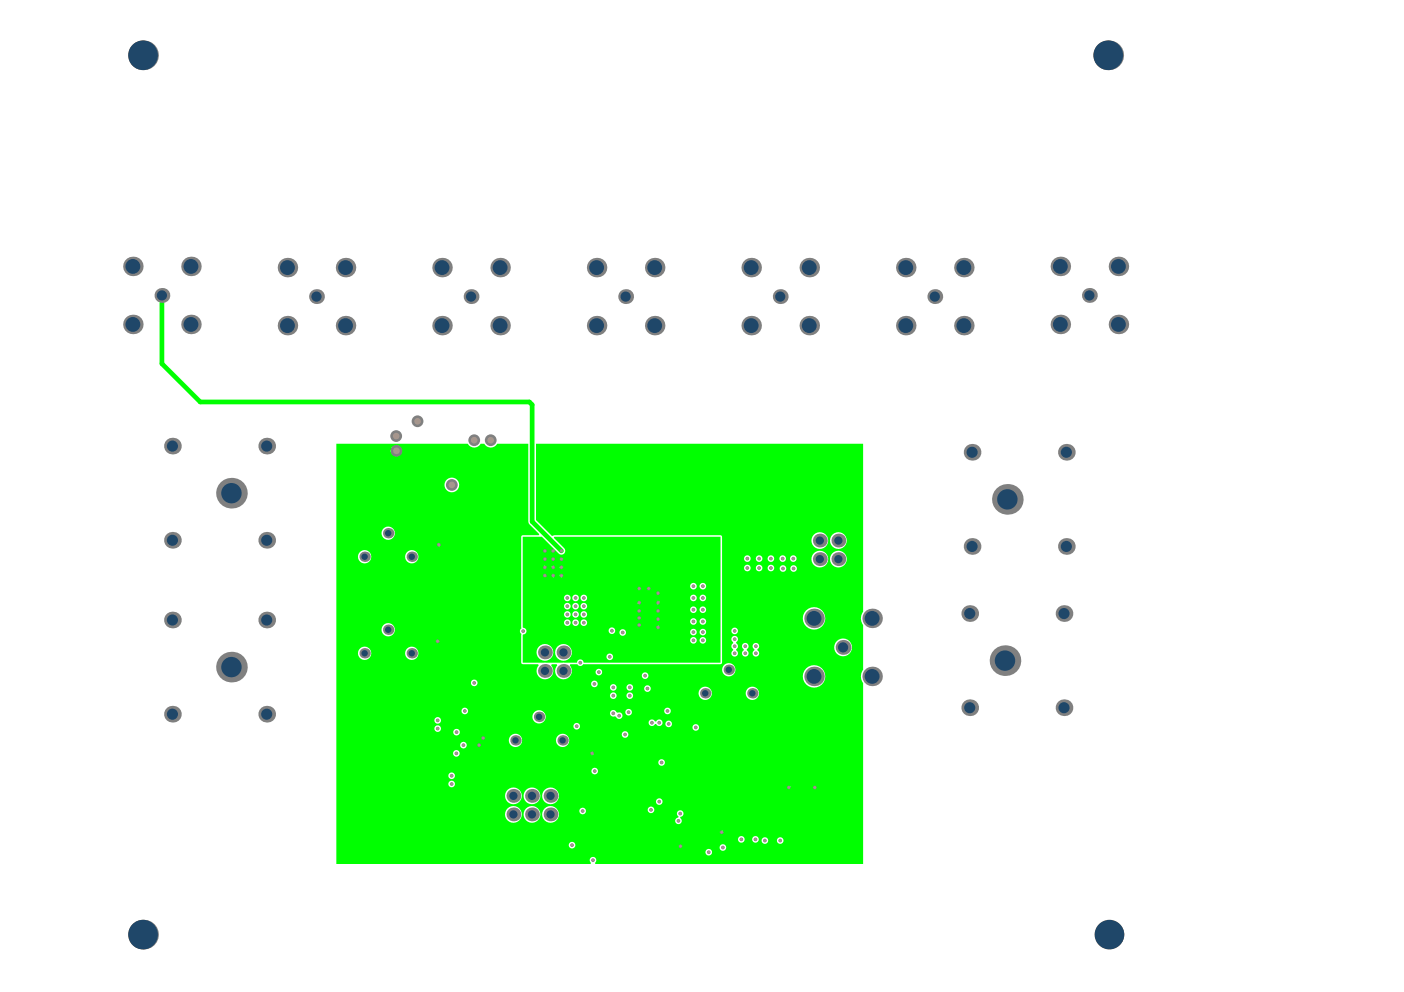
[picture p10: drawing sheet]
<svg xmlns="http://www.w3.org/2000/svg" width="297mm" height="210mm" viewBox="0 0 297 210" stroke-linecap="round" stroke-linejoin="round" font-family="sans-serif">
<g fill="#0f0">
<path d="M71.2 93.9h27.8a1.55 1.55 0 0 0 2.7 0h.8a1.55 1.55 0 0 0 2.7 0h6.6v16.5l.2 .5 2.1 2.1-.1 .2h-3.4l-.3 .4v19.3a.82 .82 0 0 0 0 1.3l.1 6.3h3.5l.1 .3a1.77 1.77 0 0 0 .1 2.4 1.77 1.77 0 0 0 2.4 0 1.77 1.77 0 0 0 .1-2.4l.1-.3h1.1l.1 .3a1.77 1.77 0 0 0 .1 2.4 1.77 1.77 0 0 0 2.4 0 1.77 1.77 0 0 0 .1-2.4l.1-.3h1.5a.84 .84 0 0 0 1.4 0h29.2l.1-26.9-.4-.4h-35.1l-.5 .2-3.4-3.4v-16.1h69.2v35.6a2.28 2.28 0 0 0 0 2.7v9.5a2.28 2.28 0 0 0 0 2.8v38.3h-56.7v-.2a.7 .7 0 0 0 .1-1.1 .7 .7 0 0 0-1.1 0 .7 .7 0 0 0 .1 1.1v.2h-53.8zM94 102.6a1.6 1.6 0 0 0 3.2 0 1.6 1.6 0 0 0-3.2 0zM80.7 112.8a1.41 1.41 0 0 0 2.8 0 1.41 1.41 0 0 0-2.8 0zM175.6 114.4a1.78 1.78 0 0 0 3.5 0 1.78 1.78 0 0 0-3.5 0zM171.7 114.4a1.78 1.78 0 0 0 3.5 0 1.78 1.78 0 0 0-3.5 0zM167.1 118.2a.7 .7 0 0 0 1.4 0 .7 .7 0 0 0-1.4 0zM164.9 118.2a.7 .7 0 0 0 1.4 0 .7 .7 0 0 0-1.4 0zM162.4 118.2a.7 .7 0 0 0 1.4 0 .7 .7 0 0 0-1.4 0zM159.9 118.2a.7 .7 0 0 0 1.4 0 .7 .7 0 0 0-1.4 0zM157.4 118.2a.7 .7 0 0 0 1.4 0 .7 .7 0 0 0-1.4 0zM85.7 117.8a1.41 1.41 0 0 0 2.8 0 1.41 1.41 0 0 0-2.8 0zM75.7 117.8a1.45 1.45 0 0 0 2.9 0 1.45 1.45 0 0 0-2.9 0zM175.6 118.3a1.78 1.78 0 0 0 3.5 0 1.78 1.78 0 0 0-3.5 0zM171.7 118.3a1.78 1.78 0 0 0 3.5 0 1.78 1.78 0 0 0-3.5 0zM162.4 120.2a.7 .7 0 0 0 1.4 0 .7 .7 0 0 0-1.4 0zM159.9 120.2a.7 .7 0 0 0 1.4 0 .7 .7 0 0 0-1.4 0zM157.4 120.2a.7 .7 0 0 0 1.4 0 .7 .7 0 0 0-1.4 0zM167.2 120.3a.7 .7 0 0 0 1.4 0 .7 .7 0 0 0-1.4 0zM164.9 120.3a.75 .75 0 0 0 1.5 0 .75 .75 0 0 0-1.5 0zM169.8 130.8a2.4 2.4 0 0 0 4.8 0 2.4 2.4 0 0 0-4.8 0zM154.7 133.5a.7 .7 0 0 0 1.4 0 .7 .7 0 0 0-1.4 0zM80.7 133.3a1.41 1.41 0 0 0 2.8 0 1.41 1.41 0 0 0-2.8 0zM176.5 137a1.9 1.9 0 0 0 3.8 0 1.9 1.9 0 0 0-3.8 0zM159.4 136.2a.75 .75 0 0 0 .2 1.2v.2a.72 .72 0 0 0-.2 1.1 .72 .72 0 0 0 1.1 0 .72 .72 0 0 0-.3-1.1v-.2a.72 .72 0 0 0 .3-1.1 .72 .72 0 0 0-1.1-.1zM157.2 136.2a.75 .75 0 0 0 .2 1.2v.2a.72 .72 0 0 0-.3 1.1 .72 .72 0 0 0 1.1 0 .72 .72 0 0 0-.2-1.1v-.2a.72 .72 0 0 0 .3-1.1 .72 .72 0 0 0-1.1-.1zM154.9 134.7a.75 .75 0 0 0 .2 1.2v.2a.76 .76 0 0 0 0 1.3v.2a.72 .72 0 0 0-.2 1.1 .72 .72 0 0 0 1.1 0 .72 .72 0 0 0-.3-1.1v-.2a.76 .76 0 0 0 0-1.3v-.2a.72 .72 0 0 0 .3-1 .72 .72 0 0 0-1.1-.2zM85.7 138.2a1.41 1.41 0 0 0 2.8 0 1.41 1.41 0 0 0-2.8 0zM75.7 138.2a1.45 1.45 0 0 0 2.9 0 1.45 1.45 0 0 0-2.9 0zM126 142.2a.7 .7 0 0 0 1.4 0 .7 .7 0 0 0-1.4 0zM152.8 141.7a1.41 1.41 0 0 0 2.8 0 1.41 1.41 0 0 0-2.8 0zM135.8 143a.7 .7 0 0 0 1.4 0 .7 .7 0 0 0-1.4 0zM99.6 144.5a.7 .7 0 0 0 1.4 0 .7 .7 0 0 0-1.4 0zM125.1 144.7a.7 .7 0 0 0 1.4 0 .7 .7 0 0 0-1.4 0zM169.8 143.1a2.4 2.4 0 0 0 4.8 0 2.4 2.4 0 0 0-4.8 0zM132.5 145.5a.7 .7 0 0 0 1.4 0 .7 .7 0 0 0-1.4 0zM129 145.5a.75 .75 0 0 0 1.5 0 .75 .75 0 0 0-1.5 0zM136.3 145.7a.7 .7 0 0 0 1.4 0 .7 .7 0 0 0-1.4 0zM132.5 147.2a.7 .7 0 0 0 1.4 0 .7 .7 0 0 0-1.4 0zM129 147.2a.75 .75 0 0 0 1.5 0 .75 .75 0 0 0-1.5 0zM157.8 146.7a1.41 1.41 0 0 0 2.8 0 1.41 1.41 0 0 0-2.8 0zM147.8 146.7a1.41 1.41 0 0 0 2.8 0 1.41 1.41 0 0 0-2.8 0zM140.5 150.4a.7 .7 0 0 0 1.4 0 .7 .7 0 0 0-1.4 0zM97.6 150.4a.7 .7 0 0 0 1.4 0 .7 .7 0 0 0-1.4 0zM132.3 150.7a.7 .7 0 0 0 1.4 0 .7 .7 0 0 0-1.4 0zM129.3 150.4a.7 .7 0 0 0-.1 .9 .7 .7 0 0 0 .9 .3l.2 .1a.7 .7 0 0 0 1 .4 .7 .7 0 0 0 .3-1 .7 .7 0 0 0-.9-.3l-.3-.1a.71 .71 0 0 0-1.1-.3zM137.4 152.4a.72 .72 0 0 0 .2 1.1 .72 .72 0 0 0 1-.3h.2a.72 .72 0 0 0 1.1 .3 .72 .72 0 0 0 0-1.1 .72 .72 0 0 0-1.1 .3h-.2a.7 .7 0 0 0-1.2-.3zM112.6 151.7a1.45 1.45 0 0 0 2.9 0 1.45 1.45 0 0 0-2.9 0zM91.9 152.4a.7 .7 0 0 0 1.4 0 .7 .7 0 0 0-1.4 0zM140.8 153.2a.7 .7 0 0 0 1.4 0 .7 .7 0 0 0-1.4 0zM121.3 153.7a.7 .7 0 0 0 1.4 0 .7 .7 0 0 0-1.4 0zM146.5 153.9a.7 .7 0 0 0 1.4 0 .7 .7 0 0 0-1.4 0zM91.9 154.2a.7 .7 0 0 0 1.4 0 .7 .7 0 0 0-1.4 0zM95.9 154.9a.7 .7 0 0 0 1.4 0 .7 .7 0 0 0-1.4 0zM131.5 155.4a.7 .7 0 0 0 1.4 0 .7 .7 0 0 0-1.4 0zM117.6 156.7a1.41 1.41 0 0 0 2.8 0 1.41 1.41 0 0 0-2.8 0zM107.6 156.7a1.45 1.45 0 0 0 2.9 0 1.45 1.45 0 0 0-2.9 0zM97.3 157.7a.75 .75 0 0 0 1.5 0 .75 .75 0 0 0-1.5 0zM95.8 159.4a.75 .75 0 0 0 1.5 0 .75 .75 0 0 0-1.5 0zM139.3 161.3a.7 .7 0 0 0 1.4 0 .7 .7 0 0 0-1.4 0zM125.1 163.2a.71 .71 0 0 0 1.4 0 .71 .71 0 0 0-1.4 0zM94.8 164.1a.75 .75 0 0 0 1.5 0 .75 .75 0 0 0-1.5 0zM94.8 165.9a.75 .75 0 0 0 1.5 0 .75 .75 0 0 0-1.5 0zM114.7 168.4a1.78 1.78 0 0 0 3.5 0 1.78 1.78 0 0 0-3.5 0zM110.8 168.4a1.78 1.78 0 0 0 3.5 0 1.78 1.78 0 0 0-3.5 0zM106.8 168.4a1.8 1.8 0 0 0 3.6 0 1.8 1.8 0 0 0-3.6 0zM138.8 169.6a.7 .7 0 0 0 1.4 0 .7 .7 0 0 0-1.4 0zM137 171.4a.7 .7 0 0 0 1.4 0 .7 .7 0 0 0-1.4 0zM122.6 171.6a.7 .7 0 0 0 1.4 0 .7 .7 0 0 0-1.4 0zM114.7 172.3a1.78 1.78 0 0 0 3.5 0 1.78 1.78 0 0 0-3.5 0zM110.8 172.3a1.78 1.78 0 0 0 3.5 0 1.78 1.78 0 0 0-3.5 0zM106.8 172.3a1.8 1.8 0 0 0 3.6 0 1.8 1.8 0 0 0-3.6 0zM143.4 171.7a.79 .79 0 0 0 .2 1.1l-.1 .2a.7 .7 0 0 0-.6 1 .7 .7 0 0 0 1.1 .2 .7 .7 0 0 0-.1-1.1l.1-.3a.7 .7 0 0 0 .5-1 .7 .7 0 0 0-1.1-.1zM159.1 177.6a.7 .7 0 0 0 1.4 0 .7 .7 0 0 0-1.4 0zM156.1 177.6a.7 .7 0 0 0 1.4 0 .7 .7 0 0 0-1.4 0zM164.4 177.9a.7 .7 0 0 0 1.4 0 .7 .7 0 0 0-1.4 0zM161.1 177.9a.7 .7 0 0 0 1.4 0 .7 .7 0 0 0-1.4 0zM120.3 178.8a.7 .7 0 0 0 1.4 0 .7 .7 0 0 0-1.4 0zM152.2 179.3a.7 .7 0 0 0 1.4 0 .7 .7 0 0 0-1.4 0zM149.2 180.3a.75 .75 0 0 0 1.5 0 .75 .75 0 0 0-1.5 0z"/>
<path d="M110.6 113.6h4l3.6 3.5a.81 .81 0 0 0 1.2 0 .81 .81 0 0 0 0-1.1l-2.2-2.2 .1-.2h35.1v26.6h-28.9a.71 .71 0 0 0-.7-.7 .71 .71 0 0 0-.7 .7h-11.5v-5.9a.79 .79 0 0 0 .8-.8 .79 .79 0 0 0-.8-.7zM148 124a.7 .7 0 0 0 1.4 0 .7 .7 0 0 0-1.4 0zM146 124a.7 .7 0 0 0 1.4 0 .7 .7 0 0 0-1.4 0zM148 126.5a.7 .7 0 0 0 1.4 0 .7 .7 0 0 0-1.4 0zM146 126.5a.7 .7 0 0 0 1.4 0 .7 .7 0 0 0-1.4 0zM122.8 126.5a.7 .7 0 0 0 1.4 0 .7 .7 0 0 0-1.4 0zM121.1 126.5a.7 .7 0 0 0 1.4 0 .7 .7 0 0 0-1.4 0zM119.3 126.5a.7 .7 0 0 0 1.4 0 .7 .7 0 0 0-1.4 0zM122.8 128.3a.7 .7 0 0 0 1.4 0 .7 .7 0 0 0-1.4 0zM121.1 128.3a.7 .7 0 0 0 1.4 0 .7 .7 0 0 0-1.4 0zM119.3 128.3a.7 .7 0 0 0 1.4 0 .7 .7 0 0 0-1.4 0zM148 129a.7 .7 0 0 0 1.4 0 .7 .7 0 0 0-1.4 0zM146 129a.7 .7 0 0 0 1.4 0 .7 .7 0 0 0-1.4 0zM122.8 130a.7 .7 0 0 0 1.4 0 .7 .7 0 0 0-1.4 0zM121.1 130a.7 .7 0 0 0 1.4 0 .7 .7 0 0 0-1.4 0zM119.3 130a.7 .7 0 0 0 1.4 0 .7 .7 0 0 0-1.4 0zM148 131.5a.7 .7 0 0 0 1.4 0 .7 .7 0 0 0-1.4 0zM146 131.5a.7 .7 0 0 0 1.4 0 .7 .7 0 0 0-1.4 0zM122.8 131.8a.7 .7 0 0 0 1.4 0 .7 .7 0 0 0-1.4 0zM121.1 131.8a.7 .7 0 0 0 1.4 0 .7 .7 0 0 0-1.4 0zM119.3 131.8a.7 .7 0 0 0 1.4 0 .7 .7 0 0 0-1.4 0zM128.8 133.5a.71 .71 0 0 0 1.4 0 .71 .71 0 0 0-1.4 0zM148 133.7a.7 .7 0 0 0 1.4 0 .7 .7 0 0 0-1.4 0zM146 133.7a.7 .7 0 0 0 1.4 0 .7 .7 0 0 0-1.4 0zM131 133.8a.75 .75 0 0 0 1.5 0 .75 .75 0 0 0-1.5 0zM148 135.5a.7 .7 0 0 0 1.4 0 .7 .7 0 0 0-1.4 0zM146 135.5a.7 .7 0 0 0 1.4 0 .7 .7 0 0 0-1.4 0zM128.3 139a.7 .7 0 0 0 1.4 0 .7 .7 0 0 0-1.4 0zM117.4 138a1.8 1.8 0 0 0 3.6 0 1.8 1.8 0 0 0-3.6 0zM113.5 138a1.8 1.8 0 0 0 3.6 0 1.8 1.8 0 0 0-3.6 0z"/>
</g>
<path d="M34.3 62.5v14.5l8.1 8.1h69.6l.6 .5v24.8l6.2 6.2" fill="none" stroke="#0f0" stroke-width="1"/>
<circle cx="165.7" cy="120.3" r=".39" fill="#808080"/>
<circle cx="165.7" cy="120.3" r=".29" fill="#a6968d"/>
<circle cx="167.9" cy="120.3" r=".39" fill="#808080"/>
<circle cx="167.9" cy="120.3" r=".29" fill="#a6968d"/>
<circle cx="141.2" cy="150.4" r=".39" fill="#808080"/>
<circle cx="141.2" cy="150.4" r=".29" fill="#a6968d"/>
<circle cx="141.5" cy="153.2" r=".39" fill="#808080"/>
<circle cx="141.5" cy="153.2" r=".29" fill="#a6968d"/>
<circle cx="125.5" cy="182" r=".39" fill="#808080"/>
<circle cx="125.5" cy="182" r=".29" fill="#a6968d"/>
<circle cx="110.7" cy="133.5" r=".39" fill="#808080"/>
<circle cx="110.7" cy="133.5" r=".29" fill="#a6968d"/>
<circle cx="100.3" cy="144.5" r=".39" fill="#808080"/>
<circle cx="100.3" cy="144.5" r=".29" fill="#a6968d"/>
<circle cx="147.2" cy="153.9" r=".39" fill="#808080"/>
<circle cx="147.2" cy="153.9" r=".29" fill="#a6968d"/>
<circle cx="129" cy="139" r=".39" fill="#808080"/>
<circle cx="129" cy="139" r=".29" fill="#a6968d"/>
<circle cx="129.5" cy="133.5" r=".39" fill="#808080"/>
<circle cx="129.5" cy="133.5" r=".29" fill="#a6968d"/>
<circle cx="131.7" cy="133.8" r=".39" fill="#808080"/>
<circle cx="131.7" cy="133.8" r=".29" fill="#a6968d"/>
<circle cx="126.7" cy="142.2" r=".39" fill="#808080"/>
<circle cx="126.7" cy="142.2" r=".29" fill="#a6968d"/>
<circle cx="135.2" cy="130.8" r=".39" fill="#808080"/>
<circle cx="135.2" cy="130.8" r=".29" fill="#a6968d"/>
<circle cx="122" cy="153.7" r=".39" fill="#808080"/>
<circle cx="122" cy="153.7" r=".29" fill="#a6968d"/>
<circle cx="125.8" cy="144.7" r=".39" fill="#808080"/>
<circle cx="125.8" cy="144.7" r=".29" fill="#a6968d"/>
<circle cx="121" cy="178.8" r=".39" fill="#808080"/>
<circle cx="121" cy="178.8" r=".29" fill="#a6968d"/>
<circle cx="139.2" cy="132.8" r=".39" fill="#808080"/>
<circle cx="139.2" cy="132.8" r=".29" fill="#a6968d"/>
<circle cx="139.2" cy="131" r=".39" fill="#808080"/>
<circle cx="139.2" cy="131" r=".29" fill="#a6968d"/>
<circle cx="139.2" cy="129.3" r=".39" fill="#808080"/>
<circle cx="139.2" cy="129.3" r=".29" fill="#a6968d"/>
<circle cx="136.5" cy="143" r=".39" fill="#808080"/>
<circle cx="136.5" cy="143" r=".29" fill="#a6968d"/>
<circle cx="131" cy="151.4" r=".39" fill="#808080"/>
<circle cx="131" cy="151.4" r=".29" fill="#a6968d"/>
<circle cx="143.9" cy="172.1" r=".39" fill="#808080"/>
<circle cx="143.9" cy="172.1" r=".29" fill="#a6968d"/>
<circle cx="100.3" cy="93.1" r="1.25" fill="#808080"/>
<circle cx="100.3" cy="93.1" r=".7" fill="#a6968d"/>
<circle cx="103.8" cy="93.1" r="1.25" fill="#808080"/>
<circle cx="103.8" cy="93.1" r=".7" fill="#a6968d"/>
<circle cx="83.9" cy="95.4" r="1.25" fill="#808080"/>
<circle cx="83.9" cy="95.4" r=".7" fill="#a6968d"/>
<circle cx="95.6" cy="102.6" r="1.25" fill="#808080"/>
<circle cx="95.6" cy="102.6" r=".7" fill="#a6968d"/>
<circle cx="92.8" cy="115.3" r=".39" fill="#808080"/>
<circle cx="92.8" cy="115.3" r=".29" fill="#a6968d"/>
<circle cx="88.3" cy="89.1" r="1.25" fill="#808080"/>
<circle cx="88.3" cy="89.1" r=".7" fill="#a6968d"/>
<circle cx="132.2" cy="155.4" r=".39" fill="#808080"/>
<circle cx="132.2" cy="155.4" r=".29" fill="#a6968d"/>
<circle cx="140" cy="161.3" r=".39" fill="#808080"/>
<circle cx="140" cy="161.3" r=".29" fill="#a6968d"/>
<circle cx="133" cy="150.7" r=".39" fill="#808080"/>
<circle cx="133" cy="150.7" r=".29" fill="#a6968d"/>
<circle cx="155.4" cy="135.2" r=".39" fill="#808080"/>
<circle cx="155.4" cy="135.2" r=".29" fill="#a6968d"/>
<circle cx="155.4" cy="133.5" r=".39" fill="#808080"/>
<circle cx="155.4" cy="133.5" r=".29" fill="#a6968d"/>
<circle cx="155.4" cy="136.7" r=".39" fill="#808080"/>
<circle cx="155.4" cy="136.7" r=".29" fill="#a6968d"/>
<circle cx="159.9" cy="138.2" r=".39" fill="#808080"/>
<circle cx="159.9" cy="138.2" r=".29" fill="#a6968d"/>
<circle cx="157.7" cy="138.2" r=".39" fill="#808080"/>
<circle cx="157.7" cy="138.2" r=".29" fill="#a6968d"/>
<circle cx="155.4" cy="138.2" r=".39" fill="#808080"/>
<circle cx="155.4" cy="138.2" r=".29" fill="#a6968d"/>
<circle cx="148.7" cy="133.7" r=".39" fill="#808080"/>
<circle cx="148.7" cy="133.7" r=".29" fill="#a6968d"/>
<circle cx="148.7" cy="131.5" r=".39" fill="#808080"/>
<circle cx="148.7" cy="131.5" r=".29" fill="#a6968d"/>
<circle cx="146.7" cy="131.5" r=".39" fill="#808080"/>
<circle cx="146.7" cy="131.5" r=".29" fill="#a6968d"/>
<circle cx="146.7" cy="133.7" r=".39" fill="#808080"/>
<circle cx="146.7" cy="133.7" r=".29" fill="#a6968d"/>
<circle cx="159.9" cy="136.7" r=".39" fill="#808080"/>
<circle cx="159.9" cy="136.7" r=".29" fill="#a6968d"/>
<circle cx="157.7" cy="136.7" r=".39" fill="#808080"/>
<circle cx="157.7" cy="136.7" r=".29" fill="#a6968d"/>
<circle cx="165.6" cy="118.2" r=".39" fill="#808080"/>
<circle cx="165.6" cy="118.2" r=".29" fill="#a6968d"/>
<circle cx="167.8" cy="118.2" r=".39" fill="#808080"/>
<circle cx="167.8" cy="118.2" r=".29" fill="#a6968d"/>
<circle cx="163.1" cy="118.2" r=".39" fill="#808080"/>
<circle cx="163.1" cy="118.2" r=".29" fill="#a6968d"/>
<circle cx="163.1" cy="120.2" r=".39" fill="#808080"/>
<circle cx="163.1" cy="120.2" r=".29" fill="#a6968d"/>
<circle cx="160.6" cy="120.2" r=".39" fill="#808080"/>
<circle cx="160.6" cy="120.2" r=".29" fill="#a6968d"/>
<circle cx="158.1" cy="120.2" r=".39" fill="#808080"/>
<circle cx="158.1" cy="120.2" r=".29" fill="#a6968d"/>
<circle cx="160.6" cy="118.2" r=".39" fill="#808080"/>
<circle cx="160.6" cy="118.2" r=".29" fill="#a6968d"/>
<circle cx="158.1" cy="118.2" r=".39" fill="#808080"/>
<circle cx="158.1" cy="118.2" r=".29" fill="#a6968d"/>
<circle cx="83.8" cy="92.3" r="1.25" fill="#808080"/>
<circle cx="83.8" cy="92.3" r=".7" fill="#a6968d"/>
<circle cx="137.2" cy="124.5" r=".39" fill="#808080"/>
<circle cx="137.2" cy="124.5" r=".29" fill="#a6968d"/>
<circle cx="135.2" cy="124.5" r=".39" fill="#808080"/>
<circle cx="135.2" cy="124.5" r=".29" fill="#a6968d"/>
<circle cx="172.4" cy="166.6" r=".39" fill="#808080"/>
<circle cx="172.4" cy="166.6" r=".29" fill="#a6968d"/>
<circle cx="166.9" cy="166.6" r=".39" fill="#808080"/>
<circle cx="166.9" cy="166.6" r=".29" fill="#a6968d"/>
<circle cx="144" cy="179.1" r=".39" fill="#808080"/>
<circle cx="144" cy="179.1" r=".29" fill="#a6968d"/>
<circle cx="143.5" cy="173.7" r=".39" fill="#808080"/>
<circle cx="143.5" cy="173.7" r=".29" fill="#a6968d"/>
<circle cx="137.9" cy="152.9" r=".39" fill="#808080"/>
<circle cx="137.9" cy="152.9" r=".29" fill="#a6968d"/>
<circle cx="137.7" cy="171.4" r=".39" fill="#808080"/>
<circle cx="137.7" cy="171.4" r=".29" fill="#a6968d"/>
<circle cx="149.9" cy="180.3" r=".39" fill="#808080"/>
<circle cx="149.9" cy="180.3" r=".29" fill="#a6968d"/>
<circle cx="152.9" cy="179.3" r=".39" fill="#808080"/>
<circle cx="152.9" cy="179.3" r=".29" fill="#a6968d"/>
<circle cx="152.7" cy="176.1" r=".39" fill="#808080"/>
<circle cx="152.7" cy="176.1" r=".29" fill="#a6968d"/>
<circle cx="159.8" cy="177.6" r=".39" fill="#808080"/>
<circle cx="159.8" cy="177.6" r=".29" fill="#a6968d"/>
<circle cx="156.8" cy="177.6" r=".39" fill="#808080"/>
<circle cx="156.8" cy="177.6" r=".29" fill="#a6968d"/>
<circle cx="161.8" cy="177.9" r=".39" fill="#808080"/>
<circle cx="161.8" cy="177.9" r=".29" fill="#a6968d"/>
<circle cx="165.1" cy="177.9" r=".39" fill="#808080"/>
<circle cx="165.1" cy="177.9" r=".29" fill="#a6968d"/>
<circle cx="137" cy="145.7" r=".39" fill="#808080"/>
<circle cx="137" cy="145.7" r=".29" fill="#a6968d"/>
<circle cx="92.6" cy="135.7" r=".39" fill="#808080"/>
<circle cx="92.6" cy="135.7" r=".29" fill="#a6968d"/>
<circle cx="98.3" cy="150.4" r=".39" fill="#808080"/>
<circle cx="98.3" cy="150.4" r=".29" fill="#a6968d"/>
<circle cx="122.8" cy="140.2" r=".39" fill="#808080"/>
<circle cx="122.8" cy="140.2" r=".29" fill="#a6968d"/>
<circle cx="123.5" cy="131.8" r=".39" fill="#808080"/>
<circle cx="123.5" cy="131.8" r=".29" fill="#a6968d"/>
<circle cx="139.5" cy="169.6" r=".39" fill="#808080"/>
<circle cx="139.5" cy="169.6" r=".29" fill="#a6968d"/>
<circle cx="125.3" cy="159.4" r=".39" fill="#808080"/>
<circle cx="125.3" cy="159.4" r=".29" fill="#a6968d"/>
<circle cx="125.8" cy="163.2" r=".39" fill="#808080"/>
<circle cx="125.8" cy="163.2" r=".29" fill="#a6968d"/>
<circle cx="129.8" cy="150.9" r=".39" fill="#808080"/>
<circle cx="129.8" cy="150.9" r=".29" fill="#a6968d"/>
<circle cx="123.3" cy="171.6" r=".39" fill="#808080"/>
<circle cx="123.3" cy="171.6" r=".29" fill="#a6968d"/>
<circle cx="96.6" cy="154.9" r=".39" fill="#808080"/>
<circle cx="96.6" cy="154.9" r=".29" fill="#a6968d"/>
<circle cx="102.2" cy="156.2" r=".39" fill="#808080"/>
<circle cx="102.2" cy="156.2" r=".29" fill="#a6968d"/>
<circle cx="101.4" cy="157.7" r=".39" fill="#808080"/>
<circle cx="101.4" cy="157.7" r=".29" fill="#a6968d"/>
<circle cx="95.6" cy="165.9" r=".39" fill="#808080"/>
<circle cx="95.6" cy="165.9" r=".29" fill="#a6968d"/>
<circle cx="95.6" cy="164.1" r=".39" fill="#808080"/>
<circle cx="95.6" cy="164.1" r=".29" fill="#a6968d"/>
<circle cx="96.6" cy="159.4" r=".39" fill="#808080"/>
<circle cx="96.6" cy="159.4" r=".29" fill="#a6968d"/>
<circle cx="98" cy="157.7" r=".39" fill="#808080"/>
<circle cx="98" cy="157.7" r=".29" fill="#a6968d"/>
<circle cx="92.6" cy="154.2" r=".39" fill="#808080"/>
<circle cx="92.6" cy="154.2" r=".29" fill="#a6968d"/>
<circle cx="92.6" cy="152.4" r=".39" fill="#808080"/>
<circle cx="92.6" cy="152.4" r=".29" fill="#a6968d"/>
<circle cx="139.5" cy="152.9" r=".39" fill="#808080"/>
<circle cx="139.5" cy="152.9" r=".29" fill="#a6968d"/>
<circle cx="129.8" cy="147.2" r=".39" fill="#808080"/>
<circle cx="129.8" cy="147.2" r=".29" fill="#a6968d"/>
<circle cx="129.8" cy="145.5" r=".39" fill="#808080"/>
<circle cx="129.8" cy="145.5" r=".29" fill="#a6968d"/>
<circle cx="133.2" cy="147.2" r=".39" fill="#808080"/>
<circle cx="133.2" cy="147.2" r=".29" fill="#a6968d"/>
<circle cx="133.2" cy="145.5" r=".39" fill="#808080"/>
<circle cx="133.2" cy="145.5" r=".29" fill="#a6968d"/>
<circle cx="121.8" cy="131.8" r=".39" fill="#808080"/>
<circle cx="121.8" cy="131.8" r=".29" fill="#a6968d"/>
<circle cx="120" cy="131.8" r=".39" fill="#808080"/>
<circle cx="120" cy="131.8" r=".29" fill="#a6968d"/>
<circle cx="123.5" cy="130" r=".39" fill="#808080"/>
<circle cx="123.5" cy="130" r=".29" fill="#a6968d"/>
<circle cx="121.8" cy="130" r=".39" fill="#808080"/>
<circle cx="121.8" cy="130" r=".29" fill="#a6968d"/>
<circle cx="120" cy="130" r=".39" fill="#808080"/>
<circle cx="120" cy="130" r=".29" fill="#a6968d"/>
<circle cx="123.5" cy="128.3" r=".39" fill="#808080"/>
<circle cx="123.5" cy="128.3" r=".29" fill="#a6968d"/>
<circle cx="121.8" cy="128.3" r=".39" fill="#808080"/>
<circle cx="121.8" cy="128.3" r=".29" fill="#a6968d"/>
<circle cx="120" cy="128.3" r=".39" fill="#808080"/>
<circle cx="120" cy="128.3" r=".29" fill="#a6968d"/>
<circle cx="115.3" cy="121.8" r=".39" fill="#808080"/>
<circle cx="115.3" cy="121.8" r=".29" fill="#a6968d"/>
<circle cx="115.3" cy="120" r=".39" fill="#808080"/>
<circle cx="115.3" cy="120" r=".29" fill="#a6968d"/>
<circle cx="115.3" cy="118.3" r=".39" fill="#808080"/>
<circle cx="115.3" cy="118.3" r=".29" fill="#a6968d"/>
<circle cx="115.3" cy="116.6" r=".39" fill="#808080"/>
<circle cx="115.3" cy="116.6" r=".29" fill="#a6968d"/>
<circle cx="117" cy="121.8" r=".39" fill="#808080"/>
<circle cx="117" cy="121.8" r=".29" fill="#a6968d"/>
<circle cx="117" cy="116.6" r=".39" fill="#808080"/>
<circle cx="117" cy="116.6" r=".29" fill="#a6968d"/>
<circle cx="117" cy="120" r=".39" fill="#808080"/>
<circle cx="117" cy="120" r=".29" fill="#a6968d"/>
<circle cx="117" cy="118.3" r=".39" fill="#808080"/>
<circle cx="117" cy="118.3" r=".29" fill="#a6968d"/>
<circle cx="118.8" cy="121.8" r=".39" fill="#808080"/>
<circle cx="118.8" cy="121.8" r=".29" fill="#a6968d"/>
<circle cx="118.8" cy="116.6" r=".39" fill="#808080"/>
<circle cx="118.8" cy="116.6" r=".29" fill="#a6968d"/>
<circle cx="118.8" cy="118.3" r=".39" fill="#808080"/>
<circle cx="118.8" cy="118.3" r=".29" fill="#a6968d"/>
<circle cx="118.8" cy="120" r=".39" fill="#808080"/>
<circle cx="118.8" cy="120" r=".29" fill="#a6968d"/>
<circle cx="120" cy="126.5" r=".39" fill="#808080"/>
<circle cx="120" cy="126.5" r=".29" fill="#a6968d"/>
<circle cx="121.8" cy="126.5" r=".39" fill="#808080"/>
<circle cx="121.8" cy="126.5" r=".29" fill="#a6968d"/>
<circle cx="123.5" cy="126.5" r=".39" fill="#808080"/>
<circle cx="123.5" cy="126.5" r=".29" fill="#a6968d"/>
<circle cx="148.7" cy="135.5" r=".39" fill="#808080"/>
<circle cx="148.7" cy="135.5" r=".29" fill="#a6968d"/>
<circle cx="146.7" cy="135.5" r=".39" fill="#808080"/>
<circle cx="146.7" cy="135.5" r=".29" fill="#a6968d"/>
<circle cx="135.2" cy="132.3" r=".39" fill="#808080"/>
<circle cx="135.2" cy="132.3" r=".29" fill="#a6968d"/>
<circle cx="135.2" cy="129.3" r=".39" fill="#808080"/>
<circle cx="135.2" cy="129.3" r=".29" fill="#a6968d"/>
<circle cx="148.7" cy="129" r=".39" fill="#808080"/>
<circle cx="148.7" cy="129" r=".29" fill="#a6968d"/>
<circle cx="146.7" cy="129" r=".39" fill="#808080"/>
<circle cx="146.7" cy="129" r=".29" fill="#a6968d"/>
<circle cx="135.2" cy="127.5" r=".39" fill="#808080"/>
<circle cx="135.2" cy="127.5" r=".29" fill="#a6968d"/>
<circle cx="139.2" cy="127.5" r=".39" fill="#808080"/>
<circle cx="139.2" cy="127.5" r=".29" fill="#a6968d"/>
<circle cx="139.2" cy="125.5" r=".39" fill="#808080"/>
<circle cx="139.2" cy="125.5" r=".29" fill="#a6968d"/>
<circle cx="146.7" cy="126.5" r=".39" fill="#808080"/>
<circle cx="146.7" cy="126.5" r=".29" fill="#a6968d"/>
<circle cx="146.7" cy="124" r=".39" fill="#808080"/>
<circle cx="146.7" cy="124" r=".29" fill="#a6968d"/>
<circle cx="148.7" cy="126.5" r=".39" fill="#808080"/>
<circle cx="148.7" cy="126.5" r=".29" fill="#a6968d"/>
<circle cx="148.7" cy="124" r=".39" fill="#808080"/>
<circle cx="148.7" cy="124" r=".29" fill="#a6968d"/>
<circle cx="56.4" cy="151.1" r="1.77" fill="#808080"/>
<circle cx="56.4" cy="151.1" r="1.18" fill="#1f4769"/>
<circle cx="36.5" cy="151.1" r="1.77" fill="#808080"/>
<circle cx="36.5" cy="151.1" r="1.18" fill="#1f4769"/>
<circle cx="77.1" cy="138.2" r="1.1" fill="#808080"/>
<circle cx="77.1" cy="138.2" r=".68" fill="#1f4769"/>
<circle cx="49" cy="141.2" r="3.2" fill="#808080"/>
<circle cx="49" cy="141.2" r="2.16" fill="#1f4769"/>
<circle cx="87.1" cy="138.2" r="1.1" fill="#808080"/>
<circle cx="87.1" cy="138.2" r=".68" fill="#1f4769"/>
<circle cx="30.3" cy="197.8" r="3.1" fill="#808080"/>
<circle cx="30.3" cy="197.8" r="3.1" fill="#1f4769"/>
<circle cx="108.6" cy="172.3" r="1.46" fill="#808080"/>
<circle cx="108.6" cy="172.3" r=".87" fill="#1f4769"/>
<circle cx="112.5" cy="172.3" r="1.46" fill="#808080"/>
<circle cx="112.5" cy="172.3" r=".87" fill="#1f4769"/>
<circle cx="116.5" cy="172.3" r="1.46" fill="#808080"/>
<circle cx="116.5" cy="172.3" r=".87" fill="#1f4769"/>
<circle cx="108.6" cy="168.4" r="1.46" fill="#808080"/>
<circle cx="108.6" cy="168.4" r=".87" fill="#1f4769"/>
<circle cx="112.5" cy="168.4" r="1.46" fill="#808080"/>
<circle cx="112.5" cy="168.4" r=".87" fill="#1f4769"/>
<circle cx="116.5" cy="168.4" r="1.46" fill="#808080"/>
<circle cx="116.5" cy="168.4" r=".87" fill="#1f4769"/>
<circle cx="109.1" cy="156.7" r="1.1" fill="#808080"/>
<circle cx="109.1" cy="156.7" r=".68" fill="#1f4769"/>
<circle cx="119" cy="156.7" r="1.1" fill="#808080"/>
<circle cx="119" cy="156.7" r=".68" fill="#1f4769"/>
<circle cx="114" cy="151.7" r="1.1" fill="#808080"/>
<circle cx="114" cy="151.7" r=".68" fill="#1f4769"/>
<circle cx="115.3" cy="142" r="1.46" fill="#808080"/>
<circle cx="115.3" cy="142" r=".87" fill="#1f4769"/>
<circle cx="119.2" cy="142" r="1.46" fill="#808080"/>
<circle cx="119.2" cy="142" r=".87" fill="#1f4769"/>
<circle cx="115.3" cy="138" r="1.46" fill="#808080"/>
<circle cx="115.3" cy="138" r=".87" fill="#1f4769"/>
<circle cx="119.2" cy="138" r="1.46" fill="#808080"/>
<circle cx="119.2" cy="138" r=".87" fill="#1f4769"/>
<circle cx="82.1" cy="133.3" r="1.1" fill="#808080"/>
<circle cx="82.1" cy="133.3" r=".68" fill="#1f4769"/>
<circle cx="56.4" cy="131.2" r="1.77" fill="#808080"/>
<circle cx="56.4" cy="131.2" r="1.18" fill="#1f4769"/>
<circle cx="36.5" cy="131.2" r="1.77" fill="#808080"/>
<circle cx="36.5" cy="131.2" r="1.18" fill="#1f4769"/>
<circle cx="77.1" cy="117.8" r="1.1" fill="#808080"/>
<circle cx="77.1" cy="117.8" r=".68" fill="#1f4769"/>
<circle cx="87.1" cy="117.8" r="1.1" fill="#808080"/>
<circle cx="87.1" cy="117.8" r=".68" fill="#1f4769"/>
<circle cx="56.4" cy="114.3" r="1.77" fill="#808080"/>
<circle cx="56.4" cy="114.3" r="1.18" fill="#1f4769"/>
<circle cx="36.5" cy="114.3" r="1.77" fill="#808080"/>
<circle cx="36.5" cy="114.3" r="1.18" fill="#1f4769"/>
<circle cx="82.1" cy="112.8" r="1.1" fill="#808080"/>
<circle cx="82.1" cy="112.8" r=".68" fill="#1f4769"/>
<circle cx="49" cy="104.4" r="3.2" fill="#808080"/>
<circle cx="49" cy="104.4" r="2.16" fill="#1f4769"/>
<circle cx="56.4" cy="94.4" r="1.77" fill="#808080"/>
<circle cx="56.4" cy="94.4" r="1.18" fill="#1f4769"/>
<circle cx="36.5" cy="94.4" r="1.77" fill="#808080"/>
<circle cx="36.5" cy="94.4" r="1.18" fill="#1f4769"/>
<circle cx="60.8" cy="68.9" r="2.06" fill="#808080"/>
<circle cx="60.8" cy="68.9" r="1.57" fill="#1f4769"/>
<circle cx="73.1" cy="68.9" r="2.06" fill="#808080"/>
<circle cx="73.1" cy="68.9" r="1.57" fill="#1f4769"/>
<circle cx="93.5" cy="68.9" r="2.06" fill="#808080"/>
<circle cx="93.5" cy="68.9" r="1.57" fill="#1f4769"/>
<circle cx="40.4" cy="68.6" r="2.06" fill="#808080"/>
<circle cx="40.4" cy="68.6" r="1.57" fill="#1f4769"/>
<circle cx="28.1" cy="68.6" r="2.06" fill="#808080"/>
<circle cx="28.1" cy="68.6" r="1.57" fill="#1f4769"/>
<circle cx="67" cy="62.8" r="1.57" fill="#808080"/>
<circle cx="67" cy="62.8" r="1.08" fill="#1f4769"/>
<circle cx="99.7" cy="62.8" r="1.57" fill="#808080"/>
<circle cx="99.7" cy="62.8" r="1.08" fill="#1f4769"/>
<circle cx="34.3" cy="62.5" r="1.57" fill="#808080"/>
<circle cx="34.3" cy="62.5" r="1.08" fill="#1f4769"/>
<circle cx="60.8" cy="56.6" r="2.06" fill="#808080"/>
<circle cx="60.8" cy="56.6" r="1.57" fill="#1f4769"/>
<circle cx="73.1" cy="56.6" r="2.06" fill="#808080"/>
<circle cx="73.1" cy="56.6" r="1.57" fill="#1f4769"/>
<circle cx="93.5" cy="56.6" r="2.06" fill="#808080"/>
<circle cx="93.5" cy="56.6" r="1.57" fill="#1f4769"/>
<circle cx="28.1" cy="56.4" r="2.06" fill="#808080"/>
<circle cx="28.1" cy="56.4" r="1.57" fill="#1f4769"/>
<circle cx="40.4" cy="56.4" r="2.06" fill="#808080"/>
<circle cx="40.4" cy="56.4" r="1.57" fill="#1f4769"/>
<circle cx="30.3" cy="11.7" r="3.1" fill="#808080"/>
<circle cx="30.3" cy="11.7" r="3.1" fill="#1f4769"/>
<circle cx="105.8" cy="68.9" r="2.06" fill="#808080"/>
<circle cx="105.8" cy="68.9" r="1.57" fill="#1f4769"/>
<circle cx="126.2" cy="68.9" r="2.06" fill="#808080"/>
<circle cx="126.2" cy="68.9" r="1.57" fill="#1f4769"/>
<circle cx="132.4" cy="62.8" r="1.57" fill="#808080"/>
<circle cx="132.4" cy="62.8" r="1.08" fill="#1f4769"/>
<circle cx="105.8" cy="56.6" r="2.06" fill="#808080"/>
<circle cx="105.8" cy="56.6" r="1.57" fill="#1f4769"/>
<circle cx="126.2" cy="56.6" r="2.06" fill="#808080"/>
<circle cx="126.2" cy="56.6" r="1.57" fill="#1f4769"/>
<circle cx="234.7" cy="197.8" r="2.95" fill="#808080"/>
<circle cx="234.7" cy="197.8" r="3.1" fill="#1f4769"/>
<circle cx="205.2" cy="149.8" r="1.77" fill="#808080"/>
<circle cx="205.2" cy="149.8" r="1.18" fill="#1f4769"/>
<circle cx="225.1" cy="149.8" r="1.77" fill="#808080"/>
<circle cx="225.1" cy="149.8" r="1.18" fill="#1f4769"/>
<circle cx="149.2" cy="146.7" r="1.1" fill="#808080"/>
<circle cx="149.2" cy="146.7" r=".68" fill="#1f4769"/>
<circle cx="159.2" cy="146.7" r="1.1" fill="#808080"/>
<circle cx="159.2" cy="146.7" r=".68" fill="#1f4769"/>
<circle cx="184.5" cy="143.1" r="2.06" fill="#808080"/>
<circle cx="184.5" cy="143.1" r="1.57" fill="#1f4769"/>
<circle cx="172.2" cy="143.1" r="2.06" fill="#808080"/>
<circle cx="172.2" cy="143.1" r="1.57" fill="#1f4769"/>
<circle cx="154.2" cy="141.7" r="1.1" fill="#808080"/>
<circle cx="154.2" cy="141.7" r=".68" fill="#1f4769"/>
<circle cx="212.6" cy="139.8" r="3.2" fill="#808080"/>
<circle cx="212.6" cy="139.8" r="2.16" fill="#1f4769"/>
<circle cx="178.4" cy="137" r="1.57" fill="#808080"/>
<circle cx="178.4" cy="137" r="1.08" fill="#1f4769"/>
<circle cx="138.5" cy="68.9" r="2.06" fill="#808080"/>
<circle cx="138.5" cy="68.9" r="1.57" fill="#1f4769"/>
<circle cx="158.9" cy="68.9" r="2.06" fill="#808080"/>
<circle cx="158.9" cy="68.9" r="1.57" fill="#1f4769"/>
<circle cx="165.1" cy="62.8" r="1.57" fill="#808080"/>
<circle cx="165.1" cy="62.8" r="1.08" fill="#1f4769"/>
<circle cx="158.9" cy="56.6" r="2.06" fill="#808080"/>
<circle cx="158.9" cy="56.6" r="1.57" fill="#1f4769"/>
<circle cx="138.5" cy="56.6" r="2.06" fill="#808080"/>
<circle cx="138.5" cy="56.6" r="1.57" fill="#1f4769"/>
<circle cx="172.2" cy="130.8" r="2.06" fill="#808080"/>
<circle cx="172.2" cy="130.8" r="1.57" fill="#1f4769"/>
<circle cx="184.5" cy="130.8" r="2.06" fill="#808080"/>
<circle cx="184.5" cy="130.8" r="1.57" fill="#1f4769"/>
<circle cx="205.2" cy="129.8" r="1.77" fill="#808080"/>
<circle cx="205.2" cy="129.8" r="1.18" fill="#1f4769"/>
<circle cx="225.1" cy="129.8" r="1.77" fill="#808080"/>
<circle cx="225.1" cy="129.8" r="1.18" fill="#1f4769"/>
<circle cx="173.4" cy="118.3" r="1.46" fill="#808080"/>
<circle cx="173.4" cy="118.3" r=".87" fill="#1f4769"/>
<circle cx="177.4" cy="118.3" r="1.46" fill="#808080"/>
<circle cx="177.4" cy="118.3" r=".87" fill="#1f4769"/>
<circle cx="205.7" cy="115.6" r="1.77" fill="#808080"/>
<circle cx="205.7" cy="115.6" r="1.18" fill="#1f4769"/>
<circle cx="225.6" cy="115.6" r="1.77" fill="#808080"/>
<circle cx="225.6" cy="115.6" r="1.18" fill="#1f4769"/>
<circle cx="173.4" cy="114.4" r="1.46" fill="#808080"/>
<circle cx="173.4" cy="114.4" r=".87" fill="#1f4769"/>
<circle cx="177.4" cy="114.4" r="1.46" fill="#808080"/>
<circle cx="177.4" cy="114.4" r=".87" fill="#1f4769"/>
<circle cx="213.1" cy="105.7" r="3.2" fill="#808080"/>
<circle cx="213.1" cy="105.7" r="2.16" fill="#1f4769"/>
<circle cx="205.7" cy="95.7" r="1.77" fill="#808080"/>
<circle cx="205.7" cy="95.7" r="1.18" fill="#1f4769"/>
<circle cx="225.6" cy="95.7" r="1.77" fill="#808080"/>
<circle cx="225.6" cy="95.7" r="1.18" fill="#1f4769"/>
<circle cx="171.2" cy="68.9" r="2.06" fill="#808080"/>
<circle cx="171.2" cy="68.9" r="1.57" fill="#1f4769"/>
<circle cx="191.6" cy="68.9" r="2.06" fill="#808080"/>
<circle cx="191.6" cy="68.9" r="1.57" fill="#1f4769"/>
<circle cx="203.9" cy="68.9" r="2.06" fill="#808080"/>
<circle cx="203.9" cy="68.9" r="1.57" fill="#1f4769"/>
<circle cx="224.3" cy="68.6" r="2.06" fill="#808080"/>
<circle cx="224.3" cy="68.6" r="1.57" fill="#1f4769"/>
<circle cx="236.6" cy="68.6" r="2.06" fill="#808080"/>
<circle cx="236.6" cy="68.6" r="1.57" fill="#1f4769"/>
<circle cx="197.8" cy="62.8" r="1.57" fill="#808080"/>
<circle cx="197.8" cy="62.8" r="1.08" fill="#1f4769"/>
<circle cx="230.5" cy="62.5" r="1.57" fill="#808080"/>
<circle cx="230.5" cy="62.5" r="1.08" fill="#1f4769"/>
<circle cx="171.2" cy="56.6" r="2.06" fill="#808080"/>
<circle cx="171.2" cy="56.6" r="1.57" fill="#1f4769"/>
<circle cx="191.6" cy="56.6" r="2.06" fill="#808080"/>
<circle cx="191.6" cy="56.6" r="1.57" fill="#1f4769"/>
<circle cx="203.9" cy="56.6" r="2.06" fill="#808080"/>
<circle cx="203.9" cy="56.6" r="1.57" fill="#1f4769"/>
<circle cx="224.3" cy="56.4" r="2.06" fill="#808080"/>
<circle cx="224.3" cy="56.4" r="1.57" fill="#1f4769"/>
<circle cx="236.6" cy="56.4" r="2.06" fill="#808080"/>
<circle cx="236.6" cy="56.4" r="1.57" fill="#1f4769"/>
<circle cx="234.5" cy="11.7" r="3.1" fill="#808080"/>
<circle cx="234.5" cy="11.7" r="3.1" fill="#1f4769"/>
</svg>
